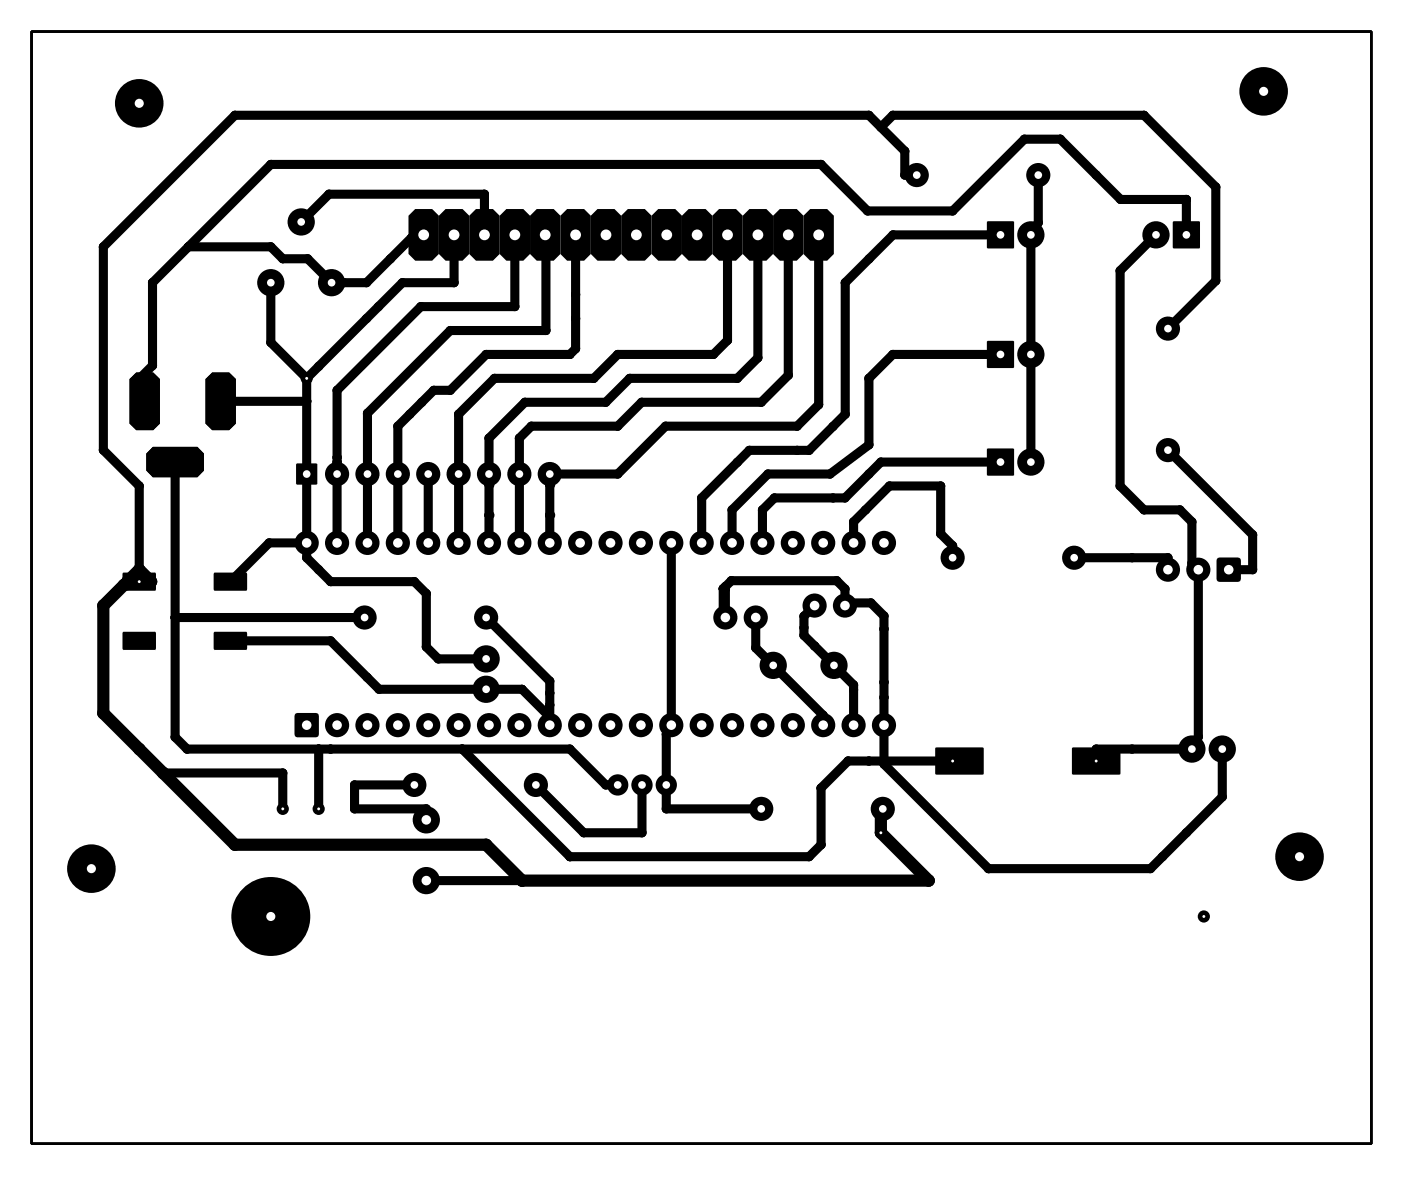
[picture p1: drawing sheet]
<svg xmlns="http://www.w3.org/2000/svg" width="117mm" height="98mm" viewBox="0 0 117 98" stroke-linecap="round" stroke-linejoin="round" font-family="sans-serif">
<g fill="#000">
<path d="M10.4 53h2.5v1.2h-2.5zM10.4 48h2.5v1.3h-2.5zM18 48h2.5v1.3h-2.5zM18 53h2.5v1.2h-2.5zM78.3 62.6h3.8v2h-3.8zM89.7 62.6h3.8v2h-3.8z"/>
<circle cx="22.6" cy="23.6" r=".38"/>
<circle cx="27.7" cy="23.6" r=".38"/>
<circle cx="40.9" cy="40.5" r=".38"/>
<circle cx="40.9" cy="43.1" r=".38"/>
<circle cx="46" cy="43.1" r=".38"/>
<circle cx="46" cy="40.5" r=".38"/>
</g>
<path d="M2.6 2.6h112v93h-112z" fill="none" stroke="#000" stroke-width=".2"/>
<g fill="#000">
<path d="M34.7 17.5h1.4l.6 .5v3.2l-.6 .6h-1.4l-.6-.6v-3.2z" fill-rule="evenodd"/>
<path d="M36.7 18l.5-.5h1.5l.5 .5v3.2l-.5 .6h-1.5l-.5-.6z" fill-rule="evenodd"/>
<path d="M39.8 17.5h1.4l.6 .5v3.2l-.6 .6h-1.4l-.6-.6v-3.2z" fill-rule="evenodd"/>
<path d="M42.3 17.5h1.4l.6 .5v3.2l-.6 .6h-1.4l-.5-.6v-3.2z" fill-rule="evenodd"/>
<path d="M44.9 17.5h1.4l.5 .5v3.2l-.5 .6h-1.4l-.6-.6v-3.2z" fill-rule="evenodd"/>
<path d="M47.4 17.5h1.4l.6 .5v3.2l-.6 .6h-1.4l-.6-.6v-3.2z" fill-rule="evenodd"/>
<path d="M49.4 18l.5-.5h1.5l.5 .5v3.2l-.5 .6h-1.5l-.5-.6z" fill-rule="evenodd"/>
<path d="M52.5 17.5h1.4l.6 .5v3.2l-.6 .6h-1.4l-.6-.6v-3.2z" fill-rule="evenodd"/>
<path d="M55 17.5h1.4l.6 .5v3.2l-.6 .6h-1.4l-.5-.6v-3.2z" fill-rule="evenodd"/>
<path d="M57.6 17.5h1.4l.5 .5v3.2l-.5 .6h-1.4l-.6-.6v-3.2z" fill-rule="evenodd"/>
<path d="M60.1 17.5h1.4l.6 .5v3.2l-.6 .6h-1.4l-.6-.6v-3.2z" fill-rule="evenodd"/>
<path d="M62.6 17.5h1.5l.5 .5v3.2l-.5 .6h-1.5l-.5-.6v-3.2z" fill-rule="evenodd"/>
<path d="M65.2 17.5h1.4l.6 .5v3.2l-.6 .6h-1.4l-.6-.6v-3.2z" fill-rule="evenodd"/>
<path d="M67.7 17.5h1.4l.6 .5v3.2l-.6 .6h-1.4l-.5-.6v-3.2z" fill-rule="evenodd"/>
<path d="M98.1 18.5h2.2v2.2h-2.2z" fill-rule="evenodd"/>
<path d="M10.8 31.7l.6-.6h1.4l.6 .6v3.7l-.6 .6h-1.4l-.6-.6z" fill-rule="evenodd"/>
<path d="M10.8 31.7l.6-.6h1.4l.6 .6v3.7l-.6 .6h-1.4l-.6-.6z" fill-rule="evenodd"/>
<path d="M12.8 37.4h3.7l.5 .5v1.4l-.5 .6h-3.7l-.6-.6v-1.4z" fill-rule="evenodd"/>
<path d="M12.8 37.4h3.7l.5 .5v1.4l-.5 .6h-3.7l-.6-.6v-1.4z" fill-rule="evenodd"/>
<path d="M17.2 31.7l.5-.6h1.5l.5 .6v3.7l-.5 .6h-1.5l-.5-.6z" fill-rule="evenodd"/>
<path d="M17.2 31.7l.5-.6h1.5l.5 .6v3.7l-.5 .6h-1.5l-.5-.6z" fill-rule="evenodd"/>
<path d="M24.8 38.8h1.7v1.7h-1.7z" fill-rule="evenodd"/>
<path d="M82.5 18.5h2.2v2.2h-2.2z" fill-rule="evenodd"/>
<path d="M82.5 37.5h2.2v2.2h-2.2z" fill-rule="evenodd"/>
<path d="M82.5 28.5h2.2v2.2h-2.2z" fill-rule="evenodd"/>
<path d="M10.3 52.9h2.7v1.4h-2.7z" fill-rule="evenodd"/>
<path d="M10.3 47.9h2.7v1.4l-2.7 .1z" fill-rule="evenodd"/>
<path d="M17.9 47.9h2.7v1.4l-2.7 .1z" fill-rule="evenodd"/>
<path d="M17.9 52.9h2.7v1.4h-2.7z" fill-rule="evenodd"/>
<path d="M24.7 59.7l.2-.1 1.6 .1 .2 .2-.1 1.6-.2 .2-1.7-.1-.1-.2z" fill-rule="evenodd"/>
<path d="M101.8 46.7l.2-.1 1.6 .1 .1 .2v1.6l-.2 .2-1.7-.1-.1-.2z" fill-rule="evenodd"/>
<path d="M78.2 62.5h4v2.2h-4z" fill-rule="evenodd"/>
<path d="M89.6 62.5h4v2.2h-4z" fill-rule="evenodd"/>
<circle cx="11.6" cy="8.6" r="2.03"/>
<circle cx="19.6" cy="9.6" r=".38"/>
<circle cx="22.6" cy="13.7" r=".38"/>
<circle cx="25.2" cy="18.6" r="1.14"/>
<circle cx="27.5" cy="16.2" r=".38"/>
<circle cx="34.4" cy="19.9" r=".38"/>
<circle cx="40.5" cy="16.2" r=".38"/>
<circle cx="68.6" cy="13.7" r=".38"/>
<circle cx="72.5" cy="17.6" r=".38"/>
<circle cx="72.6" cy="9.6" r=".38"/>
<circle cx="73.6" cy="10.6" r=".38"/>
<circle cx="74.6" cy="9.6" r=".38"/>
<circle cx="74.7" cy="19.6" r=".38"/>
<circle cx="75.6" cy="12.6" r=".38"/>
<circle cx="75.6" cy="14.6" r=".38"/>
<circle cx="76.6" cy="14.6" r="1.01"/>
<circle cx="79.6" cy="17.6" r=".38"/>
<circle cx="85.6" cy="11.6" r=".38"/>
<circle cx="86.2" cy="19.6" r="1.14"/>
<circle cx="86.8" cy="14.6" r="1.01"/>
<circle cx="86.8" cy="18.6" r=".38"/>
<circle cx="88.6" cy="11.6" r=".38"/>
<circle cx="91.6" cy="14.6" r=".38"/>
<circle cx="93.7" cy="16.7" r=".38"/>
<circle cx="95.6" cy="9.6" r=".38"/>
<circle cx="96.6" cy="19.6" r="1.14"/>
<circle cx="99.2" cy="16.7" r=".38"/>
<circle cx="101.6" cy="15.6" r=".38"/>
<circle cx="105.6" cy="7.6" r="2.03"/>
<circle cx="8.6" cy="20.6" r=".38"/>
<circle cx="8.6" cy="37.6" r=".38"/>
<circle cx="11.7" cy="31.6" r=".38"/>
<circle cx="12.1" cy="31.6" r=".38"/>
<circle cx="12.7" cy="30.6" r=".38"/>
<circle cx="12.7" cy="23.6" r=".38"/>
<circle cx="14.6" cy="38.6" r=".51"/>
<circle cx="15.7" cy="20.6" r=".38"/>
<circle cx="22.6" cy="23.6" r="1.14"/>
<circle cx="22.6" cy="23.6" r=".38"/>
<circle cx="22.6" cy="20.6" r=".38"/>
<circle cx="22.6" cy="28.6" r=".38"/>
<circle cx="23.6" cy="21.6" r=".38"/>
<circle cx="25.6" cy="31.6" r=".51"/>
<circle cx="25.6" cy="33.6" r=".38"/>
<circle cx="25.6" cy="31.6" r=".38"/>
<circle cx="25.7" cy="21.6" r=".38"/>
<circle cx="26.6" cy="30.6" r=".38"/>
<circle cx="27.7" cy="23.6" r="1.14"/>
<circle cx="27.7" cy="23.6" r=".38"/>
<circle cx="28.2" cy="39.6" r="1.01"/>
<circle cx="28.2" cy="38.2" r=".38"/>
<circle cx="28.2" cy="38.6" r=".38"/>
<circle cx="28.2" cy="32.6" r=".38"/>
<circle cx="28.7" cy="23.6" r=".38"/>
<circle cx="30.6" cy="26.6" r=".38"/>
<circle cx="30.6" cy="23.6" r=".38"/>
<circle cx="30.7" cy="39.6" r="1.01"/>
<circle cx="30.7" cy="34.6" r=".38"/>
<circle cx="31.6" cy="25.6" r=".38"/>
<circle cx="32.6" cy="21.6" r=".38"/>
<circle cx="33.3" cy="39.6" r="1.01"/>
<circle cx="33.3" cy="35.6" r=".38"/>
<circle cx="33.6" cy="23.6" r=".38"/>
<circle cx="34.3" cy="34.6" r=".38"/>
<circle cx="35.2" cy="25.6" r=".38"/>
<circle cx="35.3" cy="33.6" r=".38"/>
<circle cx="35.8" cy="39.6" r="1.01"/>
<circle cx="36.3" cy="32.6" r=".38"/>
<circle cx="37.6" cy="32.6" r=".38"/>
<circle cx="37.6" cy="27.6" r=".38"/>
<circle cx="38" cy="23.6" r=".38"/>
<circle cx="38.3" cy="39.6" r="1.01"/>
<circle cx="38.3" cy="34.6" r=".38"/>
<circle cx="40.6" cy="29.6" r=".38"/>
<circle cx="40.9" cy="39.6" r="1.01"/>
<circle cx="40.9" cy="36.6" r=".38"/>
<circle cx="41.3" cy="31.6" r=".38"/>
<circle cx="43" cy="25.6" r=".38"/>
<circle cx="43.4" cy="39.6" r="1.01"/>
<circle cx="43.4" cy="36.6" r=".38"/>
<circle cx="43.9" cy="33.6" r=".38"/>
<circle cx="44.4" cy="35.6" r=".38"/>
<circle cx="45.6" cy="27.6" r=".38"/>
<circle cx="45.6" cy="21.5" r=".38"/>
<circle cx="46" cy="39.6" r="1.01"/>
<circle cx="47.6" cy="29.6" r=".38"/>
<circle cx="48.1" cy="24.6" r=".38"/>
<circle cx="48.1" cy="26.6" r=".38"/>
<circle cx="48.1" cy="29.2" r=".38"/>
<circle cx="49.6" cy="31.6" r=".38"/>
<circle cx="50.6" cy="33.6" r=".38"/>
<circle cx="51.6" cy="29.6" r=".38"/>
<circle cx="51.6" cy="39.6" r=".38"/>
<circle cx="51.6" cy="35.6" r=".38"/>
<circle cx="52.6" cy="31.6" r=".38"/>
<circle cx="53.6" cy="33.6" r=".38"/>
<circle cx="55.6" cy="35.6" r=".38"/>
<circle cx="59.6" cy="29.6" r=".38"/>
<circle cx="60.8" cy="28.5" r=".38"/>
<circle cx="61.6" cy="31.6" r=".38"/>
<circle cx="61.6" cy="38.7" r=".38"/>
<circle cx="62.6" cy="37.7" r=".38"/>
<circle cx="63.4" cy="29.9" r=".38"/>
<circle cx="63.6" cy="33.6" r=".38"/>
<circle cx="64.2" cy="39.6" r=".38"/>
<circle cx="65.9" cy="31.4" r=".38"/>
<circle cx="66.6" cy="37.7" r=".38"/>
<circle cx="66.6" cy="35.6" r=".38"/>
<circle cx="67.6" cy="37.7" r=".38"/>
<circle cx="68.4" cy="33.8" r=".38"/>
<circle cx="69.4" cy="39.6" r=".38"/>
<circle cx="69.6" cy="35.7" r=".38"/>
<circle cx="70.7" cy="34.6" r=".38"/>
<circle cx="70.7" cy="23.6" r=".38"/>
<circle cx="72.6" cy="39.6" r=".38"/>
<circle cx="72.6" cy="37.2" r=".38"/>
<circle cx="72.6" cy="31.6" r=".38"/>
<circle cx="72.7" cy="21.6" r=".38"/>
<circle cx="73.6" cy="38.6" r=".38"/>
<circle cx="74.6" cy="29.6" r=".38"/>
<circle cx="86.2" cy="29.6" r="1.14"/>
<circle cx="86.2" cy="38.6" r="1.14"/>
<circle cx="93.6" cy="22.6" r=".38"/>
<circle cx="97.6" cy="27.5" r="1.01"/>
<circle cx="97.6" cy="37.6" r="1.01"/>
<circle cx="101.6" cy="23.5" r=".38"/>
<circle cx="8.6" cy="50.6" r=".51"/>
<circle cx="8.6" cy="59.6" r=".51"/>
<circle cx="10.4" cy="48.9" r=".51"/>
<circle cx="10.6" cy="48.6" r=".51"/>
<circle cx="11.6" cy="48.6" r=".51"/>
<circle cx="11.6" cy="47.6" r=".51"/>
<circle cx="11.6" cy="47.6" r=".38"/>
<circle cx="11.6" cy="40.6" r=".38"/>
<circle cx="12.6" cy="48.6" r=".51"/>
<circle cx="14.6" cy="51.6" r=".38"/>
<circle cx="22.5" cy="45.4" r=".38"/>
<circle cx="25.6" cy="45.4" r="1.01"/>
<circle cx="25.6" cy="46.6" r=".38"/>
<circle cx="26.6" cy="47.6" r=".38"/>
<circle cx="27.6" cy="53.6" r=".38"/>
<circle cx="27.6" cy="48.6" r=".38"/>
<circle cx="28.2" cy="45.4" r="1.01"/>
<circle cx="30.5" cy="51.6" r="1.01"/>
<circle cx="30.7" cy="56.6" r=".38"/>
<circle cx="30.7" cy="45.4" r="1.01"/>
<circle cx="31.7" cy="57.6" r=".38"/>
<circle cx="33.3" cy="45.4" r="1.01"/>
<circle cx="34.6" cy="48.6" r=".38"/>
<circle cx="35.6" cy="54.1" r=".38"/>
<circle cx="35.6" cy="49.6" r=".38"/>
<circle cx="35.8" cy="45.4" r="1.01"/>
<circle cx="36.6" cy="55.1" r=".38"/>
<circle cx="38.3" cy="45.4" r="1.01"/>
<circle cx="40.6" cy="55.1" r="1.14"/>
<circle cx="40.6" cy="57.6" r="1.14"/>
<circle cx="40.6" cy="51.6" r="1.01"/>
<circle cx="40.9" cy="45.4" r="1.01"/>
<circle cx="40.9" cy="40.5" r=".38"/>
<circle cx="40.9" cy="43.1" r=".38"/>
<circle cx="43.4" cy="45.4" r="1.01"/>
<circle cx="43.6" cy="57.6" r=".38"/>
<circle cx="46" cy="45.4" r="1.01"/>
<circle cx="46" cy="43.1" r=".38"/>
<circle cx="46" cy="40.5" r=".38"/>
<circle cx="46" cy="59" r=".38"/>
<circle cx="46" cy="60" r=".38"/>
<circle cx="46" cy="58" r=".38"/>
<circle cx="46" cy="57" r=".38"/>
<circle cx="48.5" cy="45.4" r="1.01"/>
<circle cx="51" cy="45.4" r="1.01"/>
<circle cx="53.6" cy="45.4" r="1.01"/>
<circle cx="56.1" cy="45.4" r="1.01"/>
<circle cx="58.7" cy="45.4" r="1.01"/>
<circle cx="58.7" cy="41.6" r=".38"/>
<circle cx="60.5" cy="51.5" r=".38"/>
<circle cx="60.5" cy="49.2" r=".38"/>
<circle cx="60.6" cy="51.6" r="1.01"/>
<circle cx="60.6" cy="49.2" r=".38"/>
<circle cx="60.6" cy="49.1" r=".38"/>
<circle cx="61.1" cy="48.6" r=".38"/>
<circle cx="61.2" cy="45.4" r="1.01"/>
<circle cx="61.2" cy="42.6" r=".38"/>
<circle cx="63.2" cy="51.6" r="1.01"/>
<circle cx="63.2" cy="54.2" r=".38"/>
<circle cx="63.7" cy="45.4" r="1.01"/>
<circle cx="63.7" cy="42.6" r=".38"/>
<circle cx="64.6" cy="55.6" r="1.14"/>
<circle cx="64.7" cy="41.6" r=".38"/>
<circle cx="66.3" cy="45.4" r="1.01"/>
<circle cx="67.2" cy="51.5" r=".38"/>
<circle cx="67.2" cy="52.5" r=".38"/>
<circle cx="67.2" cy="53.1" r=".38"/>
<circle cx="68.1" cy="50.6" r="1.01"/>
<circle cx="68.1" cy="54" r=".38"/>
<circle cx="68.8" cy="45.4" r="1.01"/>
<circle cx="68.8" cy="59.8" r=".38"/>
<circle cx="69.6" cy="41.6" r=".38"/>
<circle cx="69.7" cy="55.6" r="1.14"/>
<circle cx="69.9" cy="48.6" r=".38"/>
<circle cx="70.6" cy="50.6" r="1.01"/>
<circle cx="70.6" cy="41.6" r=".38"/>
<circle cx="70.6" cy="49.2" r=".38"/>
<circle cx="70.9" cy="50.4" r=".38"/>
<circle cx="71.4" cy="45.4" r="1.01"/>
<circle cx="71.4" cy="57.7" r=".38"/>
<circle cx="71.4" cy="57.3" r=".38"/>
<circle cx="71.4" cy="43.6" r=".38"/>
<circle cx="72.4" cy="42.6" r=".38"/>
<circle cx="72.8" cy="50.4" r=".38"/>
<circle cx="73.9" cy="45.4" r="1.01"/>
<circle cx="73.9" cy="57" r=".38"/>
<circle cx="73.9" cy="52.6" r=".38"/>
<circle cx="73.9" cy="58.3" r=".38"/>
<circle cx="73.9" cy="51.5" r=".38"/>
<circle cx="74.4" cy="40.6" r=".38"/>
<circle cx="78.6" cy="44.6" r=".38"/>
<circle cx="78.6" cy="40.6" r=".38"/>
<circle cx="79.6" cy="46.6" r="1.01"/>
<circle cx="79.6" cy="45.6" r=".38"/>
<circle cx="89.8" cy="46.6" r="1.01"/>
<circle cx="93.6" cy="40.6" r=".38"/>
<circle cx="94.6" cy="46.6" r=".38"/>
<circle cx="95.6" cy="42.6" r=".38"/>
<circle cx="97.6" cy="47.6" r="1.01"/>
<circle cx="97.6" cy="46.6" r=".38"/>
<circle cx="98.6" cy="42.6" r=".38"/>
<circle cx="99.6" cy="43.6" r=".38"/>
<circle cx="99.6" cy="47.1" r=".38"/>
<circle cx="100.2" cy="47.6" r="1.01"/>
<circle cx="104.7" cy="44.7" r=".38"/>
<circle cx="104.7" cy="47.6" r=".38"/>
<circle cx="7.6" cy="72.6" r="2.03"/>
<circle cx="11.6" cy="62.6" r=".51"/>
<circle cx="13.6" cy="64.6" r=".51"/>
<circle cx="13.6" cy="64.6" r=".38"/>
<circle cx="14.6" cy="61.6" r=".38"/>
<circle cx="15.6" cy="62.6" r=".38"/>
<circle cx="19.6" cy="70.6" r=".51"/>
<circle cx="22.6" cy="76.6" r="3.3"/>
<circle cx="23.6" cy="67.6" r=".51"/>
<circle cx="23.6" cy="64.6" r=".38"/>
<circle cx="26.6" cy="67.6" r=".51"/>
<circle cx="26.6" cy="62.6" r=".38"/>
<circle cx="27.6" cy="62.6" r=".38"/>
<circle cx="28.2" cy="60.6" r="1.01"/>
<circle cx="29.6" cy="67.6" r=".38"/>
<circle cx="29.6" cy="65.6" r=".38"/>
<circle cx="30.7" cy="60.6" r="1.01"/>
<circle cx="33.3" cy="60.6" r="1.01"/>
<circle cx="34.6" cy="65.6" r="1.01"/>
<circle cx="35.6" cy="68.6" r="1.14"/>
<circle cx="35.6" cy="73.6" r="1.14"/>
<circle cx="35.6" cy="68.6" r=".38"/>
<circle cx="35.6" cy="67.6" r=".38"/>
<circle cx="35.8" cy="60.6" r="1.01"/>
<circle cx="38.3" cy="60.6" r="1.01"/>
<circle cx="38.6" cy="62.6" r=".38"/>
<circle cx="40.6" cy="70.6" r=".51"/>
<circle cx="40.9" cy="60.6" r="1.01"/>
<circle cx="43.4" cy="60.6" r="1.01"/>
<circle cx="43.6" cy="73.6" r=".51"/>
<circle cx="43.6" cy="73.6" r=".38"/>
<circle cx="44.8" cy="65.6" r="1.01"/>
<circle cx="46" cy="60.6" r="1.01"/>
<circle cx="47.6" cy="62.6" r=".38"/>
<circle cx="47.6" cy="71.6" r=".38"/>
<circle cx="48.5" cy="60.6" r="1.01"/>
<circle cx="48.8" cy="69.6" r=".38"/>
<circle cx="50.6" cy="65.6" r=".38"/>
<circle cx="51" cy="60.6" r="1.01"/>
<circle cx="51.6" cy="65.6" r=".89"/>
<circle cx="53.6" cy="60.6" r="1.01"/>
<circle cx="53.7" cy="65.6" r=".89"/>
<circle cx="53.7" cy="69.6" r=".38"/>
<circle cx="55.7" cy="65.6" r=".89"/>
<circle cx="55.7" cy="67.6" r=".38"/>
<circle cx="55.7" cy="61.4" r=".38"/>
<circle cx="56.1" cy="60.6" r="1.01"/>
<circle cx="58.7" cy="60.6" r="1.01"/>
<circle cx="61.2" cy="60.6" r="1.01"/>
<circle cx="63.6" cy="67.6" r="1.01"/>
<circle cx="63.7" cy="60.6" r="1.01"/>
<circle cx="66.3" cy="60.6" r="1.01"/>
<circle cx="67.6" cy="71.6" r=".38"/>
<circle cx="68.6" cy="70.6" r=".38"/>
<circle cx="68.6" cy="65.9" r=".38"/>
<circle cx="68.8" cy="60.6" r="1.01"/>
<circle cx="70.9" cy="63.6" r=".38"/>
<circle cx="71.4" cy="60.6" r="1.01"/>
<circle cx="72.6" cy="63.6" r=".38"/>
<circle cx="73.6" cy="69.6" r=".51"/>
<circle cx="73.6" cy="67.6" r=".51"/>
<circle cx="73.8" cy="67.6" r="1.01"/>
<circle cx="73.9" cy="60.6" r="1.01"/>
<circle cx="73.9" cy="61.4" r=".38"/>
<circle cx="73.9" cy="63.6" r=".38"/>
<circle cx="73.9" cy="63.9" r=".38"/>
<circle cx="77.6" cy="73.6" r=".51"/>
<circle cx="79.6" cy="63.6" r=".51"/>
<circle cx="82.6" cy="72.6" r=".38"/>
<circle cx="91.6" cy="63.6" r=".51"/>
<circle cx="91.6" cy="62.6" r=".38"/>
<circle cx="94.6" cy="62.6" r=".38"/>
<circle cx="96.2" cy="72.6" r=".38"/>
<circle cx="97.2" cy="71.6" r=".38"/>
<circle cx="99.2" cy="69.6" r=".38"/>
<circle cx="99.6" cy="62.6" r="1.14"/>
<circle cx="100.2" cy="61.6" r=".38"/>
<circle cx="100.6" cy="76.6" r=".51"/>
<circle cx="102.2" cy="62.6" r="1.14"/>
<circle cx="102.2" cy="66.6" r=".38"/>
<circle cx="108.6" cy="71.6" r="2.03"/>
</g>
<g fill="none" stroke="#000" stroke-width=".76">
<path d="M25.2 18.6l2.3-2.4h13v3.4M35.4 19.6l-1 .3-3.8 3.7h-2.9l-2-2h-2.1l-1-1h-6.9M38 19.6v4h-4.4l-8 8M43 19.6v6h-7.8l-7 7v12.8M45.6 19.6v8h-8l-6.9 7v10.8M48.1 19.6v9.6l-.5 .4h-7l-3 3h-1.3l-3 3v9.8M60.8 19.6v8.9l-1.2 1.1h-8l-2 2h-8.3l-3 3v10.8M63.4 19.6v10.3l-1.8 1.7h-9l-2 2h-6.7l-3 3v8.8M65.9 19.6v11.8l-2.3 2.2h-10l-2 2h-7.2l-1 1v8.8M68.4 19.6v14.2l-1.8 1.8h-11l-4 4h-5.6v5.8M73.6 10.6l1-1h21l6 6v7.9l-4 4M76.6 14.6h-1v-2l-3-3h-53l-11 11v17l3 3v7"/>
<path d="M83.6 19.6h-8.9l-4 4v11l-3.1 3.1h-5l-3.9 3.9v3.8M86.8 14.6v4l-.6 1v19M96.6 19.6l-3 3v18l2 2h3l1 1v3.5l.6 .5v14l-.6 1h-8v1M99.2 19.6v-2.9h-5.5l-5.1-5.1h-3l-6 6h-7.1l-3.9-3.9h-46l-9.9 9.9v7l-1 1h.4v2M14.6 38.6v23l1 1h32l3 3h1M18.4 33.6h7.2M22.6 23.6v5l3 3M25.6 31.6v15l2 2h7l1 1v4.5l1 1h4M35.8 39.6v5.8M83.6 29.6h-9l-2 2v5.6l-3.2 2.4h-5.2l-3 3v2.8M83.6 38.6h-10l-3 3h-5.9l-1 1v2.8M97.6 37.6l7.1 7.1v2.9h-2"/>
<path d="M14.6 51.6h15.9M19.3 53.6h8.3l4.1 4h11.9l2.4 2.4M25.6 45.4h-3.1l-3.2 3.2M40.6 51.6l5.4 5.4v3.6M56.1 45.4v15.2l-.4 .8v6.2h7.9M60.5 49.2h.1M60.6 49.1l.5-.5h8.8l.7 .6v1.4l.3-.2h1.9l1.1 1.1v12.4l8.7 8.7h13.6l6-6v-4M60.6 49.1v2.5l-.1-.1v-2.3M60.6 49.1l-.1 .1M63.2 51.6v2.6l5.6 5.6v.8M68.1 50.6l-.9 .9v1.6l4.2 4.2v3.3M71.4 45.4v-1.8l3-3h4.2v4l1 1v1"/>
<path d="M89.8 46.6h7.8v1M13.6 64.6h10v3M26.6 62.6v5M34.6 65.6h-5v2h6v1M35.6 73.6h8M38.6 62.6l9 9h20l1-1v-4.7l2.3-2.3h8.7M44.8 65.6l4 4h4.9v-4"/>
</g>
<path d="M12.6 48.6l-1-1-1 1h1l-1.2 .3-1.8 1.7v9l11 11h21l3 3h34l-4-4v-2" fill="none" stroke="#000" stroke-width="1"/>
<circle cx="25.6" cy="31.6" r=".12" fill="#fff"/>
<circle cx="14.6" cy="38.6" r=".38" fill="#000"/>
<circle cx="14.6" cy="38.6" r=".12" fill="#fff"/>
<circle cx="79.6" cy="63.6" r=".38" fill="#000"/>
<circle cx="79.6" cy="63.6" r=".12" fill="#fff"/>
<circle cx="91.6" cy="63.6" r=".38" fill="#000"/>
<circle cx="91.6" cy="63.6" r=".12" fill="#fff"/>
<circle cx="23.6" cy="67.6" r=".38" fill="#000"/>
<circle cx="23.6" cy="67.6" r=".12" fill="#fff"/>
<circle cx="11.6" cy="48.6" r=".38" fill="#000"/>
<circle cx="11.6" cy="48.6" r=".12" fill="#fff"/>
<circle cx="100.6" cy="76.6" r=".38" fill="#000"/>
<circle cx="100.6" cy="76.6" r=".12" fill="#fff"/>
<circle cx="26.6" cy="67.6" r=".38" fill="#000"/>
<circle cx="26.6" cy="67.6" r=".12" fill="#fff"/>
<circle cx="73.6" cy="69.6" r=".38" fill="#000"/>
<circle cx="73.6" cy="69.6" r=".12" fill="#fff"/>
<path d="M24.9 59.9h1.5v1.5h-1.5z" fill="#000"/>
<circle cx="25.6" cy="60.6" r=".4" fill="#fff"/>
<circle cx="28.2" cy="60.6" r=".76" fill="#000"/>
<circle cx="28.2" cy="60.6" r=".4" fill="#fff"/>
<circle cx="30.7" cy="60.6" r=".76" fill="#000"/>
<circle cx="30.7" cy="60.6" r=".4" fill="#fff"/>
<circle cx="33.3" cy="60.6" r=".76" fill="#000"/>
<circle cx="33.3" cy="60.6" r=".4" fill="#fff"/>
<circle cx="35.8" cy="60.6" r=".76" fill="#000"/>
<circle cx="35.8" cy="60.6" r=".4" fill="#fff"/>
<circle cx="38.3" cy="60.6" r=".76" fill="#000"/>
<circle cx="38.3" cy="60.6" r=".4" fill="#fff"/>
<circle cx="40.9" cy="60.6" r=".76" fill="#000"/>
<circle cx="40.9" cy="60.6" r=".4" fill="#fff"/>
<circle cx="43.4" cy="60.6" r=".76" fill="#000"/>
<circle cx="43.4" cy="60.6" r=".4" fill="#fff"/>
<circle cx="46" cy="60.6" r=".76" fill="#000"/>
<circle cx="46" cy="60.6" r=".4" fill="#fff"/>
<circle cx="48.5" cy="60.6" r=".76" fill="#000"/>
<circle cx="48.5" cy="60.6" r=".4" fill="#fff"/>
<circle cx="51" cy="60.6" r=".76" fill="#000"/>
<circle cx="51" cy="60.6" r=".4" fill="#fff"/>
<circle cx="53.6" cy="60.6" r=".76" fill="#000"/>
<circle cx="53.6" cy="60.6" r=".4" fill="#fff"/>
<circle cx="56.1" cy="60.6" r=".76" fill="#000"/>
<circle cx="56.1" cy="60.6" r=".4" fill="#fff"/>
<circle cx="58.7" cy="60.6" r=".76" fill="#000"/>
<circle cx="58.7" cy="60.6" r=".4" fill="#fff"/>
<circle cx="61.2" cy="60.6" r=".76" fill="#000"/>
<circle cx="61.2" cy="60.6" r=".4" fill="#fff"/>
<circle cx="63.7" cy="60.6" r=".76" fill="#000"/>
<circle cx="63.7" cy="60.6" r=".4" fill="#fff"/>
<circle cx="66.3" cy="60.6" r=".76" fill="#000"/>
<circle cx="66.3" cy="60.6" r=".4" fill="#fff"/>
<circle cx="68.8" cy="60.6" r=".76" fill="#000"/>
<circle cx="68.8" cy="60.6" r=".4" fill="#fff"/>
<circle cx="71.4" cy="60.6" r=".76" fill="#000"/>
<circle cx="71.4" cy="60.6" r=".4" fill="#fff"/>
<circle cx="73.9" cy="60.6" r=".76" fill="#000"/>
<circle cx="73.9" cy="60.6" r=".4" fill="#fff"/>
<circle cx="73.9" cy="45.4" r=".76" fill="#000"/>
<circle cx="73.9" cy="45.4" r=".4" fill="#fff"/>
<circle cx="71.4" cy="45.4" r=".76" fill="#000"/>
<circle cx="71.4" cy="45.4" r=".4" fill="#fff"/>
<circle cx="68.8" cy="45.4" r=".76" fill="#000"/>
<circle cx="68.8" cy="45.4" r=".4" fill="#fff"/>
<circle cx="66.3" cy="45.4" r=".76" fill="#000"/>
<circle cx="66.3" cy="45.4" r=".4" fill="#fff"/>
<circle cx="63.7" cy="45.4" r=".76" fill="#000"/>
<circle cx="63.7" cy="45.4" r=".4" fill="#fff"/>
<circle cx="61.2" cy="45.4" r=".76" fill="#000"/>
<circle cx="61.2" cy="45.4" r=".4" fill="#fff"/>
<circle cx="58.7" cy="45.4" r=".76" fill="#000"/>
<circle cx="58.7" cy="45.4" r=".4" fill="#fff"/>
<circle cx="56.1" cy="45.4" r=".76" fill="#000"/>
<circle cx="56.1" cy="45.4" r=".4" fill="#fff"/>
<circle cx="53.6" cy="45.4" r=".76" fill="#000"/>
<circle cx="53.6" cy="45.4" r=".4" fill="#fff"/>
<circle cx="51" cy="45.4" r=".76" fill="#000"/>
<circle cx="51" cy="45.4" r=".4" fill="#fff"/>
<circle cx="48.5" cy="45.4" r=".76" fill="#000"/>
<circle cx="48.5" cy="45.4" r=".4" fill="#fff"/>
<circle cx="46" cy="45.4" r=".76" fill="#000"/>
<circle cx="46" cy="45.4" r=".4" fill="#fff"/>
<circle cx="43.4" cy="45.4" r=".76" fill="#000"/>
<circle cx="43.4" cy="45.4" r=".4" fill="#fff"/>
<circle cx="40.9" cy="45.4" r=".76" fill="#000"/>
<circle cx="40.9" cy="45.4" r=".4" fill="#fff"/>
<circle cx="38.3" cy="45.4" r=".76" fill="#000"/>
<circle cx="38.3" cy="45.4" r=".4" fill="#fff"/>
<circle cx="35.8" cy="45.4" r=".76" fill="#000"/>
<circle cx="35.8" cy="45.4" r=".4" fill="#fff"/>
<circle cx="33.3" cy="45.4" r=".76" fill="#000"/>
<circle cx="33.3" cy="45.4" r=".4" fill="#fff"/>
<circle cx="30.7" cy="45.4" r=".76" fill="#000"/>
<circle cx="30.7" cy="45.4" r=".4" fill="#fff"/>
<circle cx="28.2" cy="45.4" r=".76" fill="#000"/>
<circle cx="28.2" cy="45.4" r=".4" fill="#fff"/>
<circle cx="25.6" cy="45.4" r=".76" fill="#000"/>
<circle cx="25.6" cy="45.4" r=".4" fill="#fff"/>
<path d="M24.9 38.9h1.5v1.5h-1.5z" fill="#000"/>
<circle cx="25.6" cy="39.6" r=".32" fill="#fff"/>
<circle cx="28.2" cy="39.6" r=".89" fill="#000"/>
<circle cx="28.2" cy="39.6" r=".32" fill="#fff"/>
<circle cx="30.7" cy="39.6" r=".89" fill="#000"/>
<circle cx="30.7" cy="39.6" r=".32" fill="#fff"/>
<circle cx="33.3" cy="39.6" r=".89" fill="#000"/>
<circle cx="33.3" cy="39.6" r=".32" fill="#fff"/>
<circle cx="35.8" cy="39.6" r=".89" fill="#000"/>
<circle cx="35.8" cy="39.6" r=".32" fill="#fff"/>
<circle cx="38.3" cy="39.6" r=".89" fill="#000"/>
<circle cx="38.3" cy="39.6" r=".32" fill="#fff"/>
<circle cx="40.9" cy="39.6" r=".89" fill="#000"/>
<circle cx="40.9" cy="39.6" r=".32" fill="#fff"/>
<circle cx="43.4" cy="39.6" r=".89" fill="#000"/>
<circle cx="43.4" cy="39.6" r=".32" fill="#fff"/>
<circle cx="46" cy="39.6" r=".89" fill="#000"/>
<circle cx="46" cy="39.6" r=".32" fill="#fff"/>
<path d="M34.8 17.7h1.2l.4 .4v3l-.4 .4h-1.2l-.4-.4v-3z" fill-rule="evenodd" fill="#000"/>
<circle cx="35.4" cy="19.6" r=".45" fill="#fff"/>
<path d="M37.4 17.7h1.2l.4 .4v3l-.4 .4h-1.2l-.5-.4v-3z" fill-rule="evenodd" fill="#000"/>
<circle cx="38" cy="19.6" r=".45" fill="#fff"/>
<path d="M39.5 18.1l.4-.4h1.2l.4 .4v3l-.4 .4h-1.2l-.4-.4z" fill-rule="evenodd" fill="#000"/>
<circle cx="40.5" cy="19.6" r=".45" fill="#fff"/>
<path d="M42.4 17.7h1.2l.4 .4v3l-.4 .4h-1.2l-.4-.4v-3z" fill-rule="evenodd" fill="#000"/>
<circle cx="43" cy="19.6" r=".45" fill="#fff"/>
<path d="M45 17.7h1.2l.4 .4v3l-.4 .4h-1.2l-.4-.4v-3z" fill-rule="evenodd" fill="#000"/>
<circle cx="45.6" cy="19.6" r=".45" fill="#fff"/>
<path d="M47.5 17.7h1.2l.4 .4v3l-.4 .4h-1.2l-.4-.4v-3z" fill-rule="evenodd" fill="#000"/>
<circle cx="48.1" cy="19.6" r=".45" fill="#fff"/>
<path d="M50.1 17.7h1.2l.4 .4v3l-.4 .4h-1.2l-.5-.4v-3z" fill-rule="evenodd" fill="#000"/>
<circle cx="50.7" cy="19.6" r=".45" fill="#fff"/>
<path d="M52.6 17.7h1.2l.4 .4v3l-.4 .4h-1.2l-.4-.4v-3z" fill-rule="evenodd" fill="#000"/>
<circle cx="53.2" cy="19.6" r=".45" fill="#fff"/>
<path d="M55.1 17.7h1.2l.4 .4v3l-.4 .4h-1.2l-.4-.4v-3z" fill-rule="evenodd" fill="#000"/>
<circle cx="55.7" cy="19.6" r=".45" fill="#fff"/>
<path d="M57.7 17.7h1.2l.4 .4v3l-.4 .4h-1.2l-.4-.4v-3z" fill-rule="evenodd" fill="#000"/>
<circle cx="58.3" cy="19.6" r=".45" fill="#fff"/>
<path d="M60.2 17.7h1.2l.4 .4v3l-.4 .4h-1.2l-.4-.4v-3z" fill-rule="evenodd" fill="#000"/>
<circle cx="60.8" cy="19.6" r=".45" fill="#fff"/>
<path d="M62.8 17.7h1.2l.4 .4v3l-.4 .4h-1.2l-.5-.4v-3z" fill-rule="evenodd" fill="#000"/>
<circle cx="63.4" cy="19.6" r=".45" fill="#fff"/>
<path d="M64.9 18.1l.4-.4h1.2l.4 .4v3l-.4 .4h-1.2l-.4-.4z" fill-rule="evenodd" fill="#000"/>
<circle cx="65.9" cy="19.6" r=".45" fill="#fff"/>
<path d="M67.8 17.7h1.2l.4 .4v3l-.4 .4h-1.2l-.4-.4v-3z" fill-rule="evenodd" fill="#000"/>
<circle cx="68.4" cy="19.6" r=".45" fill="#fff"/>
<circle cx="40.6" cy="55.1" r="1.01" fill="#000"/>
<circle cx="40.6" cy="55.1" r=".32" fill="#fff"/>
<circle cx="40.6" cy="57.6" r="1.01" fill="#000"/>
<circle cx="40.6" cy="57.6" r=".32" fill="#fff"/>
<circle cx="40.6" cy="51.6" r=".89" fill="#000"/>
<circle cx="40.6" cy="51.6" r=".32" fill="#fff"/>
<circle cx="30.5" cy="51.6" r=".89" fill="#000"/>
<circle cx="30.5" cy="51.6" r=".32" fill="#fff"/>
<circle cx="55.7" cy="65.6" r=".76" fill="#000"/>
<circle cx="55.7" cy="65.6" r=".32" fill="#fff"/>
<circle cx="53.7" cy="65.6" r=".76" fill="#000"/>
<circle cx="53.7" cy="65.6" r=".32" fill="#fff"/>
<circle cx="51.6" cy="65.6" r=".76" fill="#000"/>
<circle cx="51.6" cy="65.6" r=".32" fill="#fff"/>
<circle cx="63.6" cy="67.6" r=".89" fill="#000"/>
<circle cx="63.6" cy="67.6" r=".32" fill="#fff"/>
<circle cx="73.8" cy="67.6" r=".89" fill="#000"/>
<circle cx="73.8" cy="67.6" r=".32" fill="#fff"/>
<circle cx="44.8" cy="65.6" r=".89" fill="#000"/>
<circle cx="44.8" cy="65.6" r=".32" fill="#fff"/>
<circle cx="34.6" cy="65.6" r=".89" fill="#000"/>
<circle cx="34.6" cy="65.6" r=".32" fill="#fff"/>
<circle cx="97.6" cy="47.6" r=".76" fill="#000"/>
<circle cx="97.6" cy="47.6" r=".4" fill="#fff"/>
<circle cx="100.2" cy="47.6" r=".76" fill="#000"/>
<circle cx="100.2" cy="47.6" r=".4" fill="#fff"/>
<path d="M102 46.9h1.5v1.5h-1.5z" fill="#000"/>
<circle cx="102.7" cy="47.6" r=".4" fill="#fff"/>
<circle cx="79.6" cy="46.6" r=".89" fill="#000"/>
<circle cx="79.6" cy="46.6" r=".32" fill="#fff"/>
<circle cx="89.8" cy="46.6" r=".89" fill="#000"/>
<circle cx="89.8" cy="46.6" r=".32" fill="#fff"/>
<circle cx="97.6" cy="27.5" r=".89" fill="#000"/>
<circle cx="97.6" cy="27.5" r=".32" fill="#fff"/>
<circle cx="97.6" cy="37.6" r=".89" fill="#000"/>
<circle cx="97.6" cy="37.6" r=".32" fill="#fff"/>
<circle cx="96.6" cy="19.6" r="1.01" fill="#000"/>
<circle cx="96.6" cy="19.6" r=".32" fill="#fff"/>
<path d="M98.2 18.6h2v2h-2z" fill="#000"/>
<circle cx="99.2" cy="19.6" r=".32" fill="#fff"/>
<circle cx="99.6" cy="62.6" r="1.01" fill="#000"/>
<circle cx="99.6" cy="62.6" r=".32" fill="#fff"/>
<circle cx="102.2" cy="62.6" r="1.01" fill="#000"/>
<circle cx="102.2" cy="62.6" r=".32" fill="#fff"/>
<circle cx="86.2" cy="19.6" r="1.01" fill="#000"/>
<circle cx="86.2" cy="19.6" r=".32" fill="#fff"/>
<path d="M82.6 18.6h2v2h-2z" fill="#000"/>
<circle cx="83.6" cy="19.6" r=".32" fill="#fff"/>
<circle cx="86.2" cy="38.6" r="1.01" fill="#000"/>
<circle cx="86.2" cy="38.6" r=".32" fill="#fff"/>
<path d="M82.6 37.6h2v2h-2z" fill="#000"/>
<circle cx="83.6" cy="38.6" r=".32" fill="#fff"/>
<circle cx="86.2" cy="29.6" r="1.01" fill="#000"/>
<circle cx="86.2" cy="29.6" r=".32" fill="#fff"/>
<path d="M82.6 28.6h2v2h-2z" fill="#000"/>
<circle cx="83.6" cy="29.6" r=".32" fill="#fff"/>
<circle cx="76.6" cy="14.6" r=".89" fill="#000"/>
<circle cx="76.6" cy="14.6" r=".32" fill="#fff"/>
<circle cx="86.8" cy="14.6" r=".89" fill="#000"/>
<circle cx="86.8" cy="14.6" r=".32" fill="#fff"/>
<circle cx="25.2" cy="18.6" r="1.01" fill="#000"/>
<circle cx="25.2" cy="18.6" r=".32" fill="#fff"/>
<circle cx="27.7" cy="23.6" r="1.01" fill="#000"/>
<circle cx="27.7" cy="23.6" r=".32" fill="#fff"/>
<circle cx="22.6" cy="23.6" r="1.01" fill="#000"/>
<circle cx="22.6" cy="23.6" r=".32" fill="#fff"/>
<circle cx="22.6" cy="76.6" r="3.2" fill="#000"/>
<circle cx="22.6" cy="76.6" r=".38" fill="#fff"/>
<g fill="#000">
<path d="M11.5 31.4h1.2l.4 .4v3.5l-.4 .4h-1.2l-.4-.4v-3.5z" fill-rule="evenodd"/>
<path d="M12.9 37.6h3.5l.4 .4v1.2l-.4 .4h-3.5l-.4-.4v-1.2z" fill-rule="evenodd"/>
<path d="M17.8 31.4h1.2l.5 .4v3.5l-.5 .4h-1.2l-.4-.4v-3.5z" fill-rule="evenodd"/>
<circle cx="68.1" cy="50.6" r=".76"/>
</g>
<circle cx="68.1" cy="50.6" r=".4" fill="#fff"/>
<circle cx="70.6" cy="50.6" r=".76" fill="#000"/>
<circle cx="70.6" cy="50.6" r=".4" fill="#fff"/>
<circle cx="63.2" cy="51.6" r=".76" fill="#000"/>
<circle cx="63.2" cy="51.6" r=".4" fill="#fff"/>
<circle cx="60.6" cy="51.6" r=".76" fill="#000"/>
<circle cx="60.6" cy="51.6" r=".4" fill="#fff"/>
<circle cx="69.7" cy="55.6" r="1.01" fill="#000"/>
<circle cx="69.7" cy="55.6" r=".32" fill="#fff"/>
<circle cx="64.6" cy="55.6" r="1.01" fill="#000"/>
<circle cx="64.6" cy="55.6" r=".32" fill="#fff"/>
<circle cx="7.6" cy="72.6" r="1.9" fill="#000"/>
<circle cx="7.6" cy="72.6" r=".38" fill="#fff"/>
<circle cx="108.6" cy="71.6" r="1.9" fill="#000"/>
<circle cx="108.6" cy="71.6" r=".38" fill="#fff"/>
<circle cx="105.6" cy="7.6" r="1.9" fill="#000"/>
<circle cx="105.6" cy="7.6" r=".38" fill="#fff"/>
<circle cx="11.6" cy="8.6" r="1.9" fill="#000"/>
<circle cx="11.6" cy="8.6" r=".38" fill="#fff"/>
<circle cx="35.6" cy="73.6" r="1.01" fill="#000"/>
<circle cx="35.6" cy="73.6" r=".4" fill="#fff"/>
<circle cx="35.6" cy="68.6" r="1.01" fill="#000"/>
<circle cx="35.6" cy="68.6" r=".4" fill="#fff"/>
<path d="M2.6 2.6h112v93h-112z" fill="none" stroke="#000" stroke-width=".2"/>
</svg>
